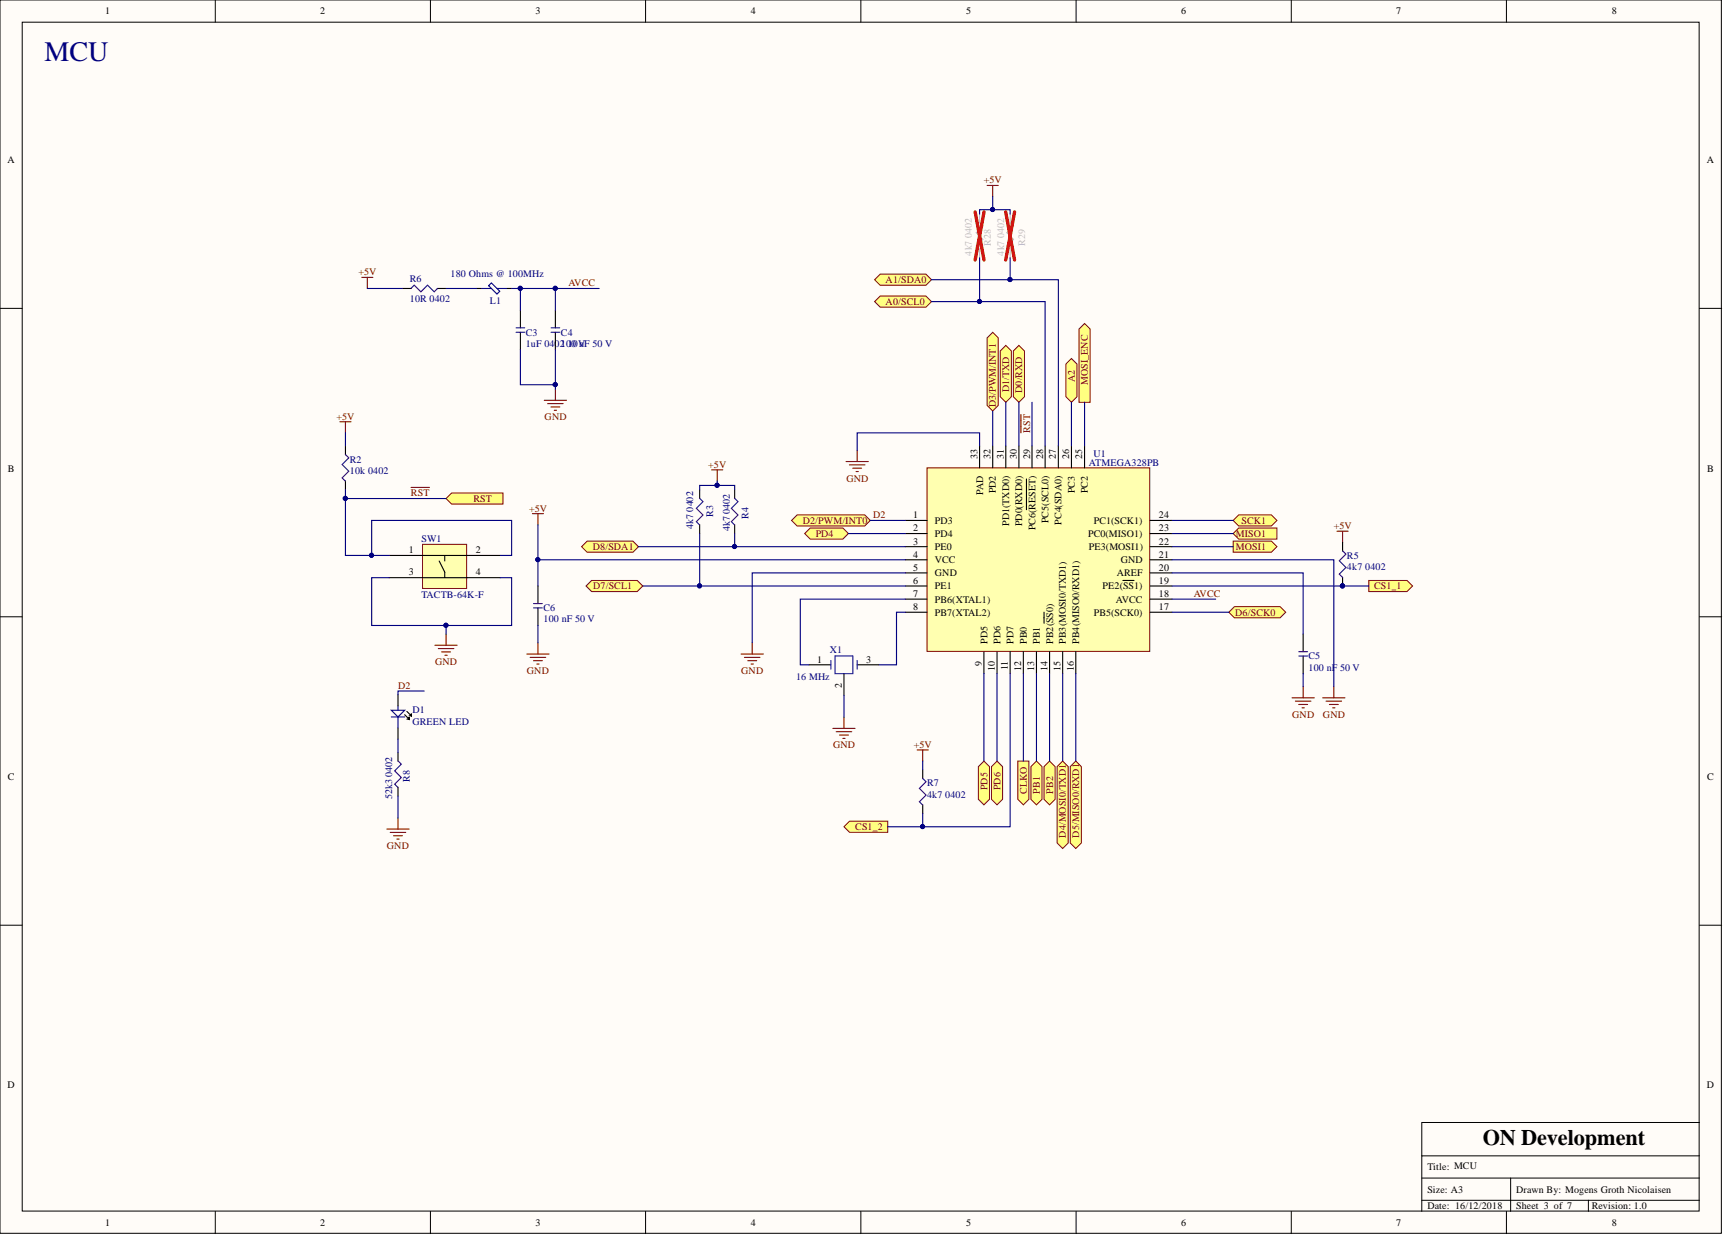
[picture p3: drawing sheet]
<svg xmlns="http://www.w3.org/2000/svg" width="393mm" height="282mm" viewBox="0 0 393 282" stroke-linecap="round" stroke-linejoin="round" font-family="sans-serif">
<defs><g id="words">
<text font-size="6.4" fill="#000080" x="10.1" y="13.9">MCU</text>
<text font-size="5.1" x="338.5" y="261.4">ON Development</text>
<g font-size="2.3">
<text x="24" y="3.3">1</text>
<text x="73.1" y="3.3">2</text>
<text x="122.2" y="3.3">3</text>
<text x="171.4" y="3.3">4</text>
<text x="220.5" y="3.3">5</text>
<text x="269.6" y="3.3">6</text>
<text x="318.8" y="3.3">7</text>
<text x="367.9" y="3.3">8</text>
<text x="1.7" y="37.2">A</text>
<text x="389.7" y="37.2">A</text>
<text x="1.8" y="107.6">B</text>
<text x="223.2" y="104.8" transform="rotate(-90 223.2 104.8)">33</text>
<text x="226.1" y="104.8" transform="rotate(-90 226.1 104.8)">32</text>
<text x="229.2" y="104.8" transform="rotate(-90 229.2 104.8)">31</text>
<text x="232.1" y="104.8" transform="rotate(-90 232.1 104.8)">30</text>
<text x="235.2" y="104.8" transform="rotate(-90 235.2 104.8)">29</text>
<text x="238.1" y="104.8" transform="rotate(-90 238.1 104.8)">28</text>
<text x="241.1" y="104.8" transform="rotate(-90 241.1 104.8)">27</text>
<text x="244.1" y="104.8" transform="rotate(-90 244.1 104.8)">26</text>
<text x="247.1" y="104.8" transform="rotate(-90 247.1 104.8)">25</text>
<text x="389.8" y="107.6">B</text>
<text x="224.4" y="113" transform="rotate(-90 224.4 113)">PAD</text>
<text x="227.4" y="112.6" transform="rotate(-90 227.4 112.6)">PD2</text>
<text x="245.4" y="112.5" transform="rotate(-90 245.4 112.5)">PC3</text>
<text x="248.3" y="112.5" transform="rotate(-90 248.3 112.5)">PC2</text>
<text x="208.4" y="118.3">1</text>
<text x="213.4" y="119.6">PD3</text>
<text x="239.4" y="119.4" transform="rotate(-90 239.4 119.4)">PC5(SCL0)</text>
<text x="242.3" y="119.8" transform="rotate(-90 242.3 119.8)">PC4(SDA0)</text>
<text x="249.7" y="119.6">PC1(SCK1)</text>
<text x="264.6" y="118.3">24</text>
<text x="208.4" y="121.2">2</text>
<text x="208.4" y="124.3">3</text>
<text x="213.4" y="122.5">PD4</text>
<text x="213.4" y="125.6">PE0</text>
<text x="230.4" y="120.1" transform="rotate(-90 230.4 120.1)">PD1(TXD0)</text>
<text x="233.4" y="120.1" transform="rotate(-90 233.4 120.1)">PD0(RXD0)</text>
<text x="236.4" y="121.1" transform="rotate(-90 236.4 121.1)">PC6(RESET)</text>
<text x="248.4" y="122.5">PC0(MISO1)</text>
<text x="248.6" y="125.6">PE3(MOSI1)</text>
<text x="264.6" y="124.3">22</text>
<text x="264.6" y="121.2">23</text>
<text x="93.3" y="126.2">1</text>
<text x="93.3" y="131.3">3</text>
<text x="108.6" y="126.2">2</text>
<text x="108.6" y="131.3">4</text>
<text x="208.4" y="127.2">4</text>
<text x="208.4" y="130.3">5</text>
<text x="213.4" y="128.5">VCC</text>
<text x="213.4" y="131.6">GND</text>
<text x="254.9" y="131.6">AREF</text>
<text x="255.9" y="128.5">GND</text>
<text x="264.6" y="130.3">20</text>
<text x="264.6" y="127.2">21</text>
<text x="208.4" y="133.2">6</text>
<text x="208.4" y="136.3">7</text>
<text x="213.4" y="134.5">PE1</text>
<text x="213.4" y="137.6">PB6(XTAL1)</text>
<text x="251.7" y="134.5">PE2(SS1)</text>
<text x="254.8" y="137.6">AVCC</text>
<text x="264.6" y="136.3">18</text>
<text x="264.6" y="133.2">19</text>
<text x="208.4" y="139.3">8</text>
<text x="213.4" y="140.5">PB7(XTAL2)</text>
<text x="249.7" y="140.5">PB5(SCK0)</text>
<text x="264.6" y="139.3">17</text>
<text x="225.4" y="146.9" transform="rotate(-90 225.4 146.9)">PD5</text>
<text x="228.4" y="146.9" transform="rotate(-90 228.4 146.9)">PD6</text>
<text x="231.3" y="146.9" transform="rotate(-90 231.3 146.9)">PD7</text>
<text x="234.4" y="146.9" transform="rotate(-90 234.4 146.9)">PB0</text>
<text x="237.4" y="146.9" transform="rotate(-90 237.4 146.9)">PB1</text>
<text x="240.4" y="146.9" transform="rotate(-90 240.4 146.9)">PB2(SS0)</text>
<text x="243.4" y="146.9" transform="rotate(-90 243.4 146.9)">PB3(MOSI0/TXD1)</text>
<text x="246.4" y="146.9" transform="rotate(-90 246.4 146.9)">PB4(MISO0/RXD1)</text>
<text x="186.6" y="151.3">1</text>
<text x="197.7" y="151.3">3</text>
<text x="224.2" y="151.9" transform="rotate(-90 224.2 151.9)">9</text>
<text x="227.1" y="153" transform="rotate(-90 227.1 153)">10</text>
<text x="230.1" y="153" transform="rotate(-90 230.1 153)">11</text>
<text x="233.1" y="153" transform="rotate(-90 233.1 153)">12</text>
<text x="236.1" y="153" transform="rotate(-90 236.1 153)">13</text>
<text x="239.1" y="153" transform="rotate(-90 239.1 153)">14</text>
<text x="242.1" y="153" transform="rotate(-90 242.1 153)">15</text>
<text x="245.1" y="153" transform="rotate(-90 245.1 153)">16</text>
<text x="192.2" y="156.9" transform="rotate(-90 192.2 156.9)">2</text>
<text x="1.8" y="178">C</text>
<text x="389.8" y="178">C</text>
<text x="1.7" y="248.4">D</text>
<text x="389.7" y="248.4">D</text>
<text x="325.9" y="267.1">Title: MCU</text>
<text x="325.9" y="272.2">Size: A3</text>
<text x="325.9" y="276">Date: 16/12/2018</text>
<text x="346.1" y="276">Sheet 3 of 7</text>
<text x="346.1" y="272.2">Drawn By: Mogens Groth Nicolaisen</text>
<text x="363.4" y="276">Revision: 1.0</text>
<text x="24" y="279.8">1</text>
<text x="73.1" y="279.8">2</text>
<text x="122.2" y="279.8">3</text>
<text x="171.4" y="279.8">4</text>
<text x="220.5" y="279.8">5</text>
<text x="269.6" y="279.8">6</text>
<text x="318.8" y="279.8">7</text>
<text x="367.9" y="279.8">8</text>
</g>
<g font-size="2.3" fill="#800000">
<text x="224.6" y="41.8">+5V</text>
<text x="81.8" y="62.8">+5V</text>
<text x="129.7" y="65.4">AVCC</text>
<text x="202.2" y="64.6">A1/SDA0</text>
<text x="202.2" y="69.6">A0/SCL0</text>
<text x="230.4" y="89.5" transform="rotate(-90 230.4 89.5)">D1/TXD</text>
<text x="233.4" y="89.6" transform="rotate(-90 233.4 89.6)">D0/RXD</text>
<text x="245.4" y="87.2" transform="rotate(-90 245.4 87.2)">A2</text>
<text x="248.3" y="87.8" transform="rotate(-90 248.3 87.8)">MOSI_ENC</text>
<text x="76.8" y="95.8">+5V</text>
<text x="124.3" y="96">GND</text>
<text x="227.4" y="92.8" transform="rotate(-90 227.4 92.8)">D3/PWM/INT1</text>
<text x="235.2" y="98.8" transform="rotate(-90 235.2 98.8)">RST</text>
<text x="161.7" y="106.8">+5V</text>
<text x="93.8" y="113.3">RST</text>
<text x="193.2" y="109.9">GND</text>
<text x="108.1" y="114.6">RST</text>
<text x="120.8" y="116.8">+5V</text>
<text x="183.3" y="119.6">D2/PWM/INT0</text>
<text x="199.3" y="118.3">D2</text>
<text x="283.4" y="119.6">SCK1</text>
<text x="135.3" y="125.6">D8/SDA1</text>
<text x="186.2" y="122.5">PD4</text>
<text x="282.2" y="122.5">MISO1</text>
<text x="282.2" y="125.6">MOSI1</text>
<text x="304.5" y="120.7">+5V</text>
<text x="135.4" y="134.5">D7/SCL1</text>
<text x="272.5" y="136.3">AVCC</text>
<text x="313.7" y="134.5">CS1_1</text>
<text x="282" y="140.5">D6/SCK0</text>
<text x="99.3" y="151.9">GND</text>
<text x="120.3" y="153.9">GND</text>
<text x="169.2" y="153.9">GND</text>
<text x="90.9" y="157.3">D2</text>
<text x="295" y="163.9">GND</text>
<text x="302" y="163.9">GND</text>
<text x="190.2" y="170.8">GND</text>
<text x="208.6" y="170.7">+5V</text>
<text x="225.4" y="180.3" transform="rotate(-90 225.4 180.3)">PD5</text>
<text x="228.4" y="180.3" transform="rotate(-90 228.4 180.3)">PD6</text>
<text x="234.4" y="181.2" transform="rotate(-90 234.4 181.2)">CLKO</text>
<text x="237.4" y="181.2" transform="rotate(-90 237.4 181.2)">PB1</text>
<text x="240.4" y="181.2" transform="rotate(-90 240.4 181.2)">PB2</text>
<text x="195.3" y="189.5">CS1_2</text>
<text x="243.4" y="191.2" transform="rotate(-90 243.4 191.2)">D4/MOSI0/TXD1</text>
<text x="246.4" y="191.2" transform="rotate(-90 246.4 191.2)">D5/MISO0/RXD1</text>
<text x="88.3" y="193.8">GND</text>
</g>
<g font-size="2.3" fill="#bfbebc">
<text x="221.9" y="58.3" transform="rotate(-90 221.9 58.3)">4k7</text>
<text x="221.9" y="54.4" transform="rotate(-90 221.9 54.4)">0402</text>
<text x="226.2" y="56.1" transform="rotate(-90 226.2 56.1)">R28</text>
<text x="229.2" y="58.3" transform="rotate(-90 229.2 58.3)">4k7</text>
<text x="229.2" y="54.4" transform="rotate(-90 229.2 54.4)">0402</text>
<text x="234.1" y="56.1" transform="rotate(-90 234.1 56.1)">R29</text>
</g>
<g font-size="2.3" fill="#000080">
<text x="93.6" y="64.3">R6</text>
<text x="102.9" y="63.3">180 Ohms @ 100MHz</text>
<text x="93.6" y="68.9">10R 0402</text>
<text x="111.8" y="69.3">L1</text>
<text x="120" y="76.6">C3</text>
<text x="128.1" y="76.6">C4</text>
<text x="120" y="79.1">1uF 040210100V</text>
<text x="132.2" y="79.1">nF 50 V</text>
<text x="79.9" y="105.6">R2</text>
<text x="248.6" y="106.3">ATMEGA328PB</text>
<text x="249.6" y="104.3">U1</text>
<text x="79.9" y="108.1">10k 0402</text>
<text x="158.2" y="116.8" transform="rotate(-90 158.2 116.8)">0402</text>
<text x="162.8" y="117.9" transform="rotate(-90 162.8 117.9)">R3</text>
<text x="166.6" y="117.3" transform="rotate(-90 166.6 117.3)">0402</text>
<text x="170.9" y="118.5" transform="rotate(-90 170.9 118.5)">R4</text>
<text x="96.2" y="123.7">SW1</text>
<text x="158.2" y="120.7" transform="rotate(-90 158.2 120.7)">4k7</text>
<text x="166.6" y="121.2" transform="rotate(-90 166.6 121.2)">4k7</text>
<text x="307.5" y="127.6">R5</text>
<text x="307.5" y="130.1">4k7</text>
<text x="311.7" y="130.1">0402</text>
<text x="96.2" y="136.4">TACTB-64K-F</text>
<text x="124.1" y="139.5">C6</text>
<text x="124.1" y="142">100 nF 50 V</text>
<text x="189.4" y="149">X1</text>
<text x="181.7" y="155.2">16 MHz</text>
<text x="298.7" y="150.5">C5</text>
<text x="298.7" y="153">100 nF 50 V</text>
<text x="94.2" y="162.8">D1</text>
<text x="94.2" y="165.4">GREEN LED</text>
<text x="89.5" y="177.3" transform="rotate(-90 89.5 177.3)">0402</text>
<text x="93.6" y="178.4" transform="rotate(-90 93.6 178.4)">R8</text>
<text x="211.7" y="179.5">R7</text>
<text x="89.5" y="182.5" transform="rotate(-90 89.5 182.5)">52k3</text>
<text x="211.7" y="182">4k7</text>
<text x="215.8" y="182">0402</text>
</g>
</g></defs>
<g fill="#fffcf8" stroke="#000" stroke-width=".23">
<path d="M0 0h393v281.5h-393z"/>
<path d="M5.1 5.1h382.8v271.3h-382.8z"/>
</g>
<g fill="none" stroke="#000" stroke-width=".23">
<path d="M49.1 0v5.1M98.3 0v5.1M147.4 0v5.1M196.5 0v5.1M245.7 0v5.1M294.8 0v5.1M343.9 0v5.1M0 70.4h5.1M388 70.4h5M0 140.8h5.1M388 140.8h5M0 211.2h5.1"/>
<path d="M388 211.2h5M388 256.2h-63.4v7.6M49.1 276.5v5.1M98.3 276.5v5.1M147.4 276.5v5.1M196.5 276.5v5.1M245.7 276.5v5.1M294.8 276.5v5.1M324.6 268.9h63.4M324.6 273.9h63.4M343.9 276.5v5.1M344.9 268.9v7.6"/>
<path d="M362.6 273.9v2.6M388 263.8h-63.4v12.7"/>
</g>
<path d="M82.6 63.3h2.5M83.9 63.3v2.5M124.3 91.4h5M125 92.1h3.6M125.8 92.9h2M126.5 93.6h.5M126.8 88.8v2.6M190.1 166.2h5.1M190.9 167h3.5M191.7 167.8h2M192.4 168.5h.5M192.7 163.7v2.5" fill="none" stroke="#800000" stroke-width=".25"/>
<path d="M211.6 106.8h50.9v41.9h-50.9z" fill="#ffffb0" stroke="#800000" stroke-width=".23"/>
<g fill="none" stroke="#000" stroke-width=".25">
<path d="M206.7 118.8h4.9M223.6 101.8v5M226.6 101.8v5M229.6 101.8v5M232.6 101.8v5M234.3 109.3v7M235.6 101.8v5M238.6 101.8v5M241.6 101.8v5M244.6 101.8v5M247.6 101.8v5M262.6 118.8h5"/>
<path d="M206.7 121.8h4.9M206.7 124.8h4.9M206.7 127.8h4.9M206.7 130.8h4.9M206.7 133.7h4.9M206.7 136.7h4.9M206.7 139.7h4.9M238.3 139.7v2.5M256.3 132.5h2.6M262.6 121.8h5M262.6 124.8h5M262.6 127.8h5"/>
<path d="M262.6 130.8h5M262.6 133.7h5M262.6 136.7h5M262.6 139.7h5M224.6 148.7v5M227.6 148.7v5M230.6 148.7v5M233.6 148.7v5M236.6 148.7v5M239.6 148.7v5M242.6 148.7v5M245.6 148.7v5"/>
</g>
<path d="M233.1 94.6v4.2M193.2 105.3h5M193.9 106.1h3.6M194.7 106.9h2M195.4 107.6h.5M195.7 102.8v2.5" fill="none" stroke="#800000" stroke-width=".25"/>
<g fill="#ffff80" stroke="#800000" stroke-width=".23">
<path d="M229.6 78.8l1.3 1.3v10.4l-1.3 1.3-1.3-1.3v-10.4z" fill-rule="evenodd"/>
<path d="M232.6 78.8l1.3 1.3v10.4l-1.3 1.3-1.3-1.3v-10.4z" fill-rule="evenodd"/>
<path d="M239.6 173.7l1.3 1.3v7.4l-1.3 1.3-1.3-1.3v-7.4z" fill-rule="evenodd"/>
<path d="M281.8 138.5h10.5l1.2 1.2-1.2 1.3h-10.5l-1.3-1.3z" fill-rule="evenodd"/>
<path d="M282.8 117.5h7.4l1.3 1.3-1.3 1.3h-7.4l-1.3-1.3z" fill-rule="evenodd"/>
<path d="M282.8 120.5h8.7v2.5h-8.7l-1.3-1.2z" fill-rule="evenodd"/>
<path d="M281.5 123.5h8.7l1.3 1.3-1.3 1.2h-8.7z" fill-rule="evenodd"/>
<path d="M312.5 132.5h8.7l1.3 1.2-1.3 1.3h-8.7z" fill-rule="evenodd"/>
</g>
<path d="M295 159.3h5M297.5 156.7v2.6M295.7 160h3.6M296.5 160.8h2M297.2 161.5h.6" fill="none" stroke="#800000" stroke-width=".25"/>
<path d="M118.8 70.8v4M118.8 75.8v4" fill="none" stroke="#000" stroke-width=".25"/>
<path d="M117.8 75.8h2M117.8 74.8h2" fill="none" stroke="#30007b" stroke-width=".25"/>
<g fill="#ffff80" stroke="#800000" stroke-width=".23">
<path d="M232.4 173.7h2.5v8.7l-1.3 1.3-1.2-1.3z" fill-rule="evenodd"/>
<path d="M134 123.5h10.5l1.3 1.3-1.3 1.2h-10.5l-1.2-1.2z" fill-rule="evenodd"/>
<path d="M135.1 132.5h10.4l1.2 1.2-1.2 1.3h-10.4l-1.3-1.3z" fill-rule="evenodd"/>
</g>
<path d="M162.5 107.2h2.5M163.7 107.2v2.6" fill="none" stroke="#800000" stroke-width=".25"/>
<g fill="#ffff80" stroke="#800000" stroke-width=".23">
<path d="M226.6 75.8l1.3 1.3v15.4l-1.3 1.3-1.2-1.3v-15.4z" fill-rule="evenodd"/>
<path d="M182 117.5h15.4l1.3 1.3-1.3 1.3h-15.4l-1.3-1.3z" fill-rule="evenodd"/>
<path d="M224.6 173.7l1.3 1.3v7.4l-1.3 1.3-1.2-1.3v-7.4z" fill-rule="evenodd"/>
<path d="M227.6 173.7l1.3 1.3v7.4l-1.3 1.3-1.3-1.3v-7.4z" fill-rule="evenodd"/>
<path d="M185 120.5h7.4l1.3 1.3-1.3 1.2h-7.4l-1.3-1.2z" fill-rule="evenodd"/>
<path d="M236.6 173.7l1.3 1.3v7.4l-1.3 1.3-1.3-1.3v-7.4z" fill-rule="evenodd"/>
</g>
<g fill="none" stroke="#800000" stroke-width=".25">
<path d="M121.5 117.2h2.6M122.8 117.2v2.6M120.3 149.3h5M121 150h3.6M121.8 150.8h2M122.6 151.6h.5M122.8 146.7v2.6M169.2 149.3h5.1M169.9 150h3.6M170.7 150.8h2M171.5 151.6h.5M171.7 146.7v2.6"/>
<path d="M88.3 189.2h5.1M89.1 190h3.5M89.8 190.7h2.1M90.6 191.5h.5M90.9 186.7v2.5"/>
</g>
<path d="M184.7 151.7h5M192.7 153.7v5M195.7 151.7h5" fill="none" stroke="#000" stroke-width=".25"/>
<path d="M189.7 150.7v2M190.6 149.7h4.1v4.1h-4.1zM195.7 150.7v2" fill="none" stroke="#00f" stroke-width=".25"/>
<path d="M193.9 187.4h8.8v2.6h-8.8l-1.2-1.3z" fill-rule="evenodd" fill="#ffff80" stroke="#800000" stroke-width=".23"/>
<path d="M305.2 121.2h2.6M306.5 121.2v2.6M209.4 171.2h2.5M210.6 171.2v2.5" fill="none" stroke="#800000" stroke-width=".25"/>
<path d="M109.8 65.8h2.4M113.5 65.8h2.3M89.3 162.1h3.1l-1.5 1.5zM89.3 163.6h3.1M90.9 161.1v1M90.9 163.6v2.6" fill="none" stroke="#0c0087" stroke-width=".25"/>
<g fill="none" stroke="#000" stroke-width=".25">
<path d="M91.8 65.8h2.1M99.8 65.8h2M108.8 65.8h1M115.8 65.8h1M126.8 70.8v4M126.8 75.8v4M159.7 111.8v2M159.7 119.8v2M167.7 111.8v2M167.7 119.8v2M122.8 133.7v4.1M122.8 138.7v4.1"/>
<path d="M306.5 123.8v2M306.5 131.7v2M90.9 158.6v2.5M297.5 144.7v4M297.5 149.7v4M90.9 166.2v2.5M92.4 163.1l1 1v-.5v.5h-.5M92.9 162.4l1 1v-.5v.5h-.5M210.6 175.7v2M210.6 183.7v2"/>
</g>
<path d="M112.2 64.6l1.9 1.9-.6 .6-1.9-1.9z" fill="none" stroke="#040486" stroke-width=".25"/>
<path d="M93.9 65.8l.7-.7 1.5 1.5 1.5-1.5 1.5 1.5 .7-.8M125.8 74.8h2M125.8 75.8h2M159.7 113.8l.8 .7-1.5 1.5 1.5 1.5-1.5 1.6 .7 .7M167.7 113.8l.8 .7-1.5 1.5 1.5 1.5-1.5 1.6 .7 .7M121.8 137.8h2M121.8 138.7h2M306.5 125.8l.8 .7-1.6 1.5 1.6 1.5-1.6 1.5 .8 .7M296.5 148.7h2M296.5 149.7h2M210.6 177.7l.8 .7-1.5 1.5 1.5 1.6-1.5 1.5 .7 .7" fill="none" stroke="#30007b" stroke-width=".25"/>
<circle cx="306.5" cy="133.7" r=".47" fill="#000080" stroke="#000080" stroke-width=".23"/>
<g fill="#ffff80" stroke="#800000" stroke-width=".23">
<path d="M244.6 81.8l1.3 1.3v7.4l-1.3 1.3-1.3-1.3v-7.4z" fill-rule="evenodd"/>
<path d="M247.6 73.8l1.3 1.3v16.7h-2.6v-16.7z" fill-rule="evenodd"/>
</g>
<path d="M77.6 96.3h2.5M78.9 96.3v2.5M93.9 111.2h4.1" fill="none" stroke="#800000" stroke-width=".25"/>
<path d="M78.9 101.8v2M78.9 109.8v2" fill="none" stroke="#000" stroke-width=".25"/>
<path d="M78.9 103.8l.7 .7-1.5 1.5 1.5 1.5-1.5 1.6 .8 .7" fill="none" stroke="#30007b" stroke-width=".25"/>
<path d="M103.1 112.5h11.7v2.6h-11.7l-1.3-1.3z" fill-rule="evenodd" fill="#ffff80" stroke="#800000" stroke-width=".23"/>
<path d="M96.5 124.2h10v10.1h-10z" fill="#ffffb0" stroke="#800000" stroke-width=".23"/>
<path d="M88.9 126.8h25.3M88.9 131.8h25.3M100.3 128l1.2 2.6v1.2M101.5 126.8v1.2" fill="none" stroke="#000" stroke-width=".25"/>
<path d="M99.3 147.3h5.1M100.1 148h3.5M100.8 148.8h2.1M101.6 149.6h.5M101.8 144.7v2.6" fill="none" stroke="#800000" stroke-width=".25"/>
<g fill="#ffff80" stroke="#800000" stroke-width=".23">
<path d="M245.6 173.7l1.3 1.3v17.4l-1.3 1.3-1.3-1.3v-17.4z" fill-rule="evenodd"/>
<path d="M242.6 173.7l1.3 1.3v17.4l-1.3 1.3-1.3-1.3v-17.4z" fill-rule="evenodd"/>
</g>
<path d="M225.4 42.3h2.5M226.6 42.3v2.6" fill="none" stroke="#800000" stroke-width=".25"/>
<path d="M223.6 48.9v2l.8 .7-1.5 1.5 1.5 1.5-1.5 1.6 .7 .7v1.9M230.6 48.9v2l.8 .7-1.6 1.5 1.6 1.5-1.6 1.6 .8 .7v1.9" fill="none" stroke="#bfbebc" stroke-width=".25"/>
<path d="M222.6 48.4l2 10.9M224.6 48.4l-2 10.9M229.6 48.4l2 10.9M231.6 48.4l-2 10.9" fill="none" stroke="#f00" stroke-width=".76"/>
<g fill="#ffff80" stroke="#800000" stroke-width=".23">
<path d="M200.9 67.6h10.5l1.3 1.2-1.3 1.3h-10.5l-1.2-1.3z" fill-rule="evenodd"/>
<path d="M200.9 62.6h10.5l1.3 1.2-1.3 1.3h-10.5l-1.2-1.3z" fill-rule="evenodd"/>
</g>
<path d="M302 159.3h5M304.5 156.7v2.6M302.7 160h3.6M303.5 160.8h2M304.2 161.5h.6" fill="none" stroke="#800000" stroke-width=".25"/>
<path d="M90.9 171.7v2M90.9 179.7v2" fill="none" stroke="#000" stroke-width=".25"/>
<path d="M90.9 173.7l.7 .7-1.5 1.5 1.5 1.6-1.5 1.5 .8 .7" fill="none" stroke="#30007b" stroke-width=".25"/>
<g fill="none" stroke="#000080" stroke-width=".25">
<path d="M223.6 48.9v-1h7v1M223.6 58.8v10M226.6 44.9v3M230.6 58.8v5h-17.9M83.9 65.8h7.9M101.8 65.8h7M116.8 65.8h2M118.8 79.8v8h8M126.8 79.8v9M126.8 65.8v5M136.8 65.8h-18v5M212.7 68.8h25.9v33"/>
<path d="M230.6 63.8h11v38M78.9 98.8v3M226.6 93.8v8M229.6 91.8v10M232.6 91.8v10M235.6 91.8v10M244.6 91.8v10M247.6 91.8v10M78.9 111.8v2M101.8 113.8h-22.9v13h5.9v-8h32v8h-2.6M122.8 119.8v13.9M159.7 111.8v-1h8v1"/>
<path d="M163.7 109.8v1M198.7 118.8h8M223.6 101.8v-3h-27.9v4M267.6 118.8h13.9M84.8 126.8h4.1M88.9 131.8h-4.1v11h32v-11h-2.6M122.8 127.8h83.9M146.7 133.7h60M159.7 121.8v11.9M167.7 121.8v3h-21.9M167.7 124.8h39M193.7 121.8h13"/>
<path d="M206.7 136.7h-24v15h2M206.7 139.7h-2v12h-4M206.7 130.8h-35v15.9M267.6 133.7h44.9M267.6 130.8h29.9v13.9M267.6 127.8h36.9v28.9M267.6 124.8h13.9M267.6 121.8h13.9M267.6 139.7h12.9M267.6 136.7h9.9M96.8 157.7h-5.9v.9M101.8 142.8v1.9"/>
<path d="M122.8 142.8v3.9M192.7 158.7v5M224.6 153.7v20M227.6 153.7v20M230.6 153.7v35h-27.9M233.6 153.7v20M236.6 153.7v20M239.6 153.7v20M242.6 153.7v20M245.6 153.7v20M297.5 153.7v3M90.9 168.7v3"/>
<path d="M210.6 173.7v2M90.9 181.7v5M210.6 185.7v3"/>
</g>
<g fill="#000080" stroke="#000080" stroke-width=".23">
<circle cx="306.5" cy="133.7" r=".47"/>
<circle cx="159.7" cy="133.7" r=".47"/>
<circle cx="126.8" cy="87.8" r=".47"/>
<circle cx="118.8" cy="65.8" r=".47"/>
<circle cx="230.6" cy="63.8" r=".47"/>
<circle cx="167.7" cy="124.7" r=".47"/>
<circle cx="163.7" cy="110.8" r=".47"/>
<circle cx="122.8" cy="127.7" r=".47"/>
<circle cx="210.6" cy="188.7" r=".47"/>
<circle cx="226.6" cy="47.8" r=".47"/>
<circle cx="84.8" cy="126.7" r=".47"/>
<circle cx="78.8" cy="113.7" r=".47"/>
<circle cx="101.8" cy="142.7" r=".47"/>
<circle cx="126.8" cy="65.8" r=".47"/>
<circle cx="223.6" cy="68.8" r=".47"/>
</g>
<use href="#words"/>
</svg>
